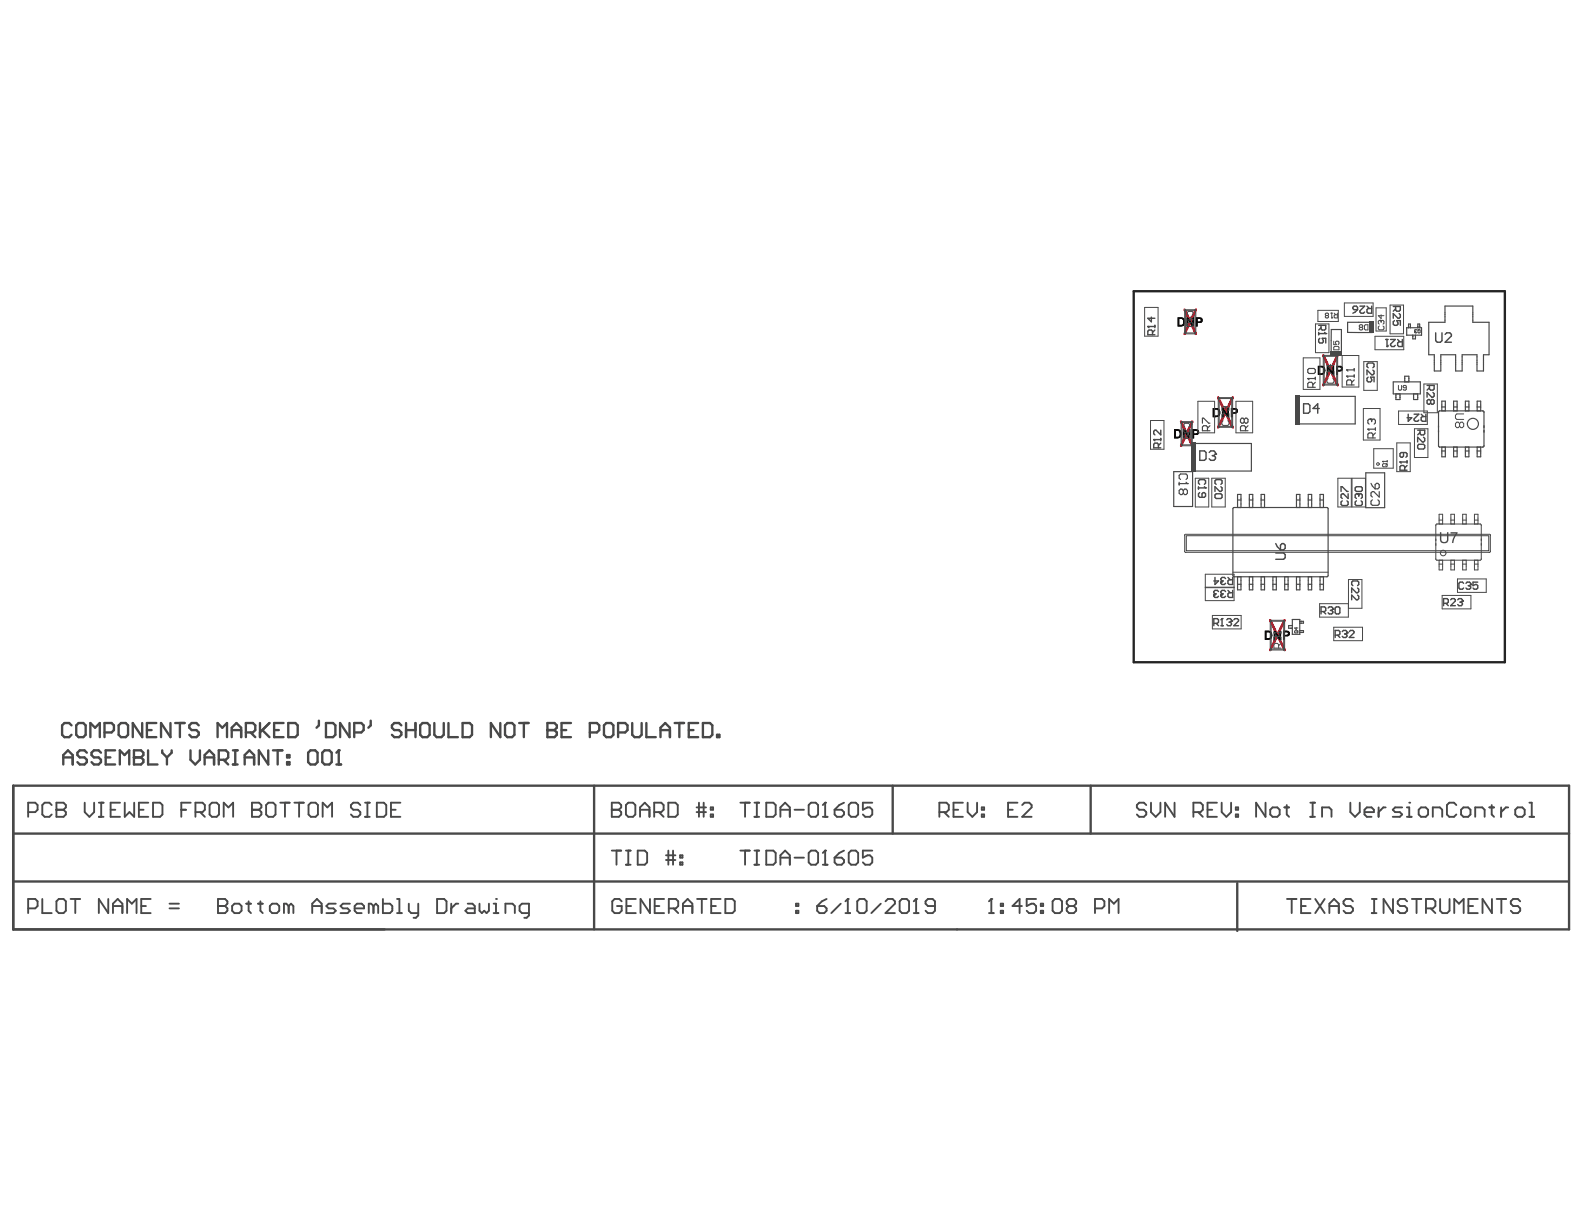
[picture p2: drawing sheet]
<svg xmlns="http://www.w3.org/2000/svg" width="279mm" height="216mm" viewBox="0 0 279 216" stroke-linecap="round" stroke-linejoin="round" font-family="sans-serif">
<path d="M208.9 54.6l2 4.3M210.9 54.6l-2 4.3M208.3 74.4l2 4.2M210.3 74.4l-2 4.2M214.9 70.1l2.5 5.3M217.4 70.1l-2.5 5.3M233.4 62.7l2.6 5.2M236 62.7l-2.6 5.2M224 109.4l2.6 5.3M226.6 109.4l-2.6 5.3" fill="none" stroke="#ee0e22" stroke-width=".42"/>
<g fill="#000">
<path d="M209.3 56h.3l.7 1.1v-1.1h.3v1.6h-.3l-.7-1.1v1.1h-.3zM208.7 75.7h.3l.7 1.1v-1.1h.3v1.6h-.4l-.6-1v1h-.3zM215.5 72h.3l.7 1.1v-1.1h.3v1.6h-.4l-.6-1.1v1.1h-.3zM234 64.5h.4l.6 1.1v-1.1h.3v1.6h-.3l-.7-1v1h-.3zM224.7 111.2h.3l.7 1.1v-1.1h.3v1.7h-.4l-.6-1.1v1.1h-.3z"/>
<path d="M207.7 56h.7a.82 .82 0 0 1 .6 .8 .82 .82 0 0 1-.7 .8h-.6zM208 56.3v1h.3a.52 .52 0 0 0 .4-.6 .52 .52 0 0 0-.5-.4z"/>
<path d="M207.7 56h.7a.82 .82 0 0 1 .6 .8 .82 .82 0 0 1-.7 .8h-.6zM208 56.3v1h.3a.52 .52 0 0 0 .4-.6 .52 .52 0 0 0-.5-.4z"/>
<path d="M210.9 56h.6a.52 .52 0 0 1 .6 .5 .52 .52 0 0 1-.6 .5h-.2v.6h-.4zM211.3 56.3v.4h.1a.26 .26 0 0 0 .4-.2 .26 .26 0 0 0-.4-.2z"/>
<path d="M210.9 56h.6a.52 .52 0 0 1 .6 .5 .52 .52 0 0 1-.6 .5h-.2v.6h-.4zM211.3 56.3v.4h.1a.26 .26 0 0 0 .4-.2 .26 .26 0 0 0-.4-.2z"/>
<path d="M207.1 75.7h.7a.82 .82 0 0 1 .6 .9 .82 .82 0 0 1-.7 .7h-.6zM207.4 76v1h.2a.52 .52 0 0 0 .5-.5 .52 .52 0 0 0-.5-.5z"/>
<path d="M207.1 75.7h.7a.82 .82 0 0 1 .6 .9 .82 .82 0 0 1-.7 .7h-.6zM207.4 76v1h.2a.52 .52 0 0 0 .5-.5 .52 .52 0 0 0-.5-.5z"/>
<path d="M210.3 75.7h.6a.52 .52 0 0 1 .6 .5 .52 .52 0 0 1-.7 .5h-.2v.6h-.3zM210.6 76v.5h.2a.26 .26 0 0 0 .4-.3 .26 .26 0 0 0-.4-.2z"/>
<path d="M210.3 75.7h.6a.52 .52 0 0 1 .6 .5 .52 .52 0 0 1-.7 .5h-.2v.6h-.3zM210.6 76v.5h.2a.26 .26 0 0 0 .4-.3 .26 .26 0 0 0-.4-.2z"/>
<path d="M213.9 72h.8l.3 .1 .2 .5v.4a.64 .64 0 0 1-.7 .6h-.6zM214.2 72.3v1h.3a.6 .6 0 0 0 .3-1z"/>
<path d="M213.9 72h.8l.3 .1 .2 .5v.4a.64 .64 0 0 1-.7 .6h-.6zM214.2 72.3v1h.3a.6 .6 0 0 0 .3-1z"/>
<path d="M217.1 72h.6a.53 .53 0 0 1 .7 .5 .53 .53 0 0 1-.7 .5h-.3v.6h-.3zM217.4 72.3v.4h.3a.25 .25 0 0 0 .3-.3 .25 .25 0 0 0-.4-.1z"/>
<path d="M217.1 72h.6a.53 .53 0 0 1 .7 .5 .53 .53 0 0 1-.7 .5h-.3v.6h-.3zM217.4 72.3v.4h.3a.25 .25 0 0 0 .3-.3 .25 .25 0 0 0-.4-.1z"/>
<path d="M232.5 64.5h.8l.2 .2 .2 .3v.6a.66 .66 0 0 1-.7 .5h-.5zM232.7 64.8v1.1h.3a.59 .59 0 0 0 .3-1z"/>
<path d="M232.5 64.5h.8l.2 .2 .2 .3v.6a.66 .66 0 0 1-.7 .5h-.5zM232.7 64.8v1.1h.3a.59 .59 0 0 0 .3-1z"/>
<path d="M235.7 64.5l.9 .1a.51 .51 0 0 1 .3 .6 .51 .51 0 0 1-.7 .3h-.2v.6h-.3zM236 64.8v.4h.2a.26 .26 0 0 0 .3-.2 .26 .26 0 0 0-.4-.2z"/>
<path d="M235.7 64.5l.9 .1a.51 .51 0 0 1 .3 .6 .51 .51 0 0 1-.7 .3h-.2v.6h-.3zM236 64.8v.4h.2a.26 .26 0 0 0 .3-.2 .26 .26 0 0 0-.4-.2z"/>
<path d="M223.1 111.2h.7a.82 .82 0 0 1 .6 .9 .82 .82 0 0 1-.7 .8h-.6zM223.4 111.5v1.1h.2a.52 .52 0 0 0 .5-.6 .52 .52 0 0 0-.5-.5z"/>
<path d="M223.1 111.2h.7a.82 .82 0 0 1 .6 .9 .82 .82 0 0 1-.7 .8h-.6zM223.4 111.5v1.1h.2a.52 .52 0 0 0 .5-.6 .52 .52 0 0 0-.5-.5z"/>
<path d="M226.3 111.2h.6a.52 .52 0 0 1 .6 .6 .52 .52 0 0 1-.7 .4h-.2v.7h-.3zM226.6 111.5v.5h.2a.26 .26 0 0 0 .4-.3 .26 .26 0 0 0-.4-.2z"/>
<path d="M226.3 111.2h.6a.52 .52 0 0 1 .6 .6 .52 .52 0 0 1-.7 .4h-.2v.7h-.3zM226.6 111.5v.5h.2a.26 .26 0 0 0 .4-.3 .26 .26 0 0 0-.4-.2z"/>
</g>
<path d="M209.1 94.4h53.6v2.9h-53.6z" fill="none" stroke="#b4b4b4" stroke-width=".18"/>
<path d="M200 51.4h65.4v65.4h-65.4zM209.1 94.4h53.6v2.9h-53.6z" fill="none" stroke="#242424" stroke-width=".42"/>
<g fill="none" stroke="#484848" stroke-width=".18">
<path d="M201.9 54.2h2.4v5.1h-2.4zM209 58.7l1.9 .1-1.9 .1zM209 54.7h1.9l-1.9 .1zM209 54.7h.1l-.1 4.2zM210.8 54.7h.1l-.1 4.2zM232 57.1h2.4v5.1h-2.4zM232.5 54.7h3.6v2h-3.6zM237.1 53.4h5.1v2.4h-5.1zM242.5 59.3h5.1v2.4h-5.1zM242.7 54.3h1.8v4.1h-1.8zM245.2 53.8h2.4v5.1h-2.4zM202.9 74.2h2.4v5h-2.4z"/>
<path d="M208.4 78.5h1.9l-1.9 .1zM208.4 74.4l1.9 .1h-1.9zM208.4 74.4l.1 .1-.1 4.1zM210.2 74.4l.1 .1-.1 4.1zM211.3 70.8h2.9v5.5h-2.9zM214.9 75.2l2.5 .1-2.4 .1zM214.9 70.2h2.5l-2.4 .1zM214.9 70.2h.2l-.1 5.2zM217.3 70.2h.1l-.1 5.2zM218 70.8h3v5.5h-3zM229.9 63.1h2.9v5.6h-2.9zM233.4 62.7l.2 .1-.1 5.1z"/>
<path d="M233.4 67.8h2.5l-2.4 .1zM233.4 62.7l2.5 .1h-2.4zM235.8 62.7l.1 .1v5.1zM236.7 62.7h3v5.6h-3zM240.5 72.1h2.9v5.5h-2.9zM240.6 63.8h2.3v5.1h-2.3zM242.3 79.1h3.4v3.5h-3.4zM246.4 78.1h2.4v5.1h-2.4zM246.7 72.5h5.1v2.4h-5.1zM249.5 75.6h2.4v5.1h-2.4zM251.2 67.7h2.3v5.1h-2.3zM210.8 84.4h2.4v5h-2.4z"/>
<path d="M213.7 84.4h2.4v5h-2.4zM236 84.4h2.4v5h-2.4zM238.5 84.4h2.4v5h-2.4zM253.3 92.6v6M253.5 98.8h7.6M253.5 92.4h7.6M253.8 98.8v1.7h.7v-1.7M253.8 99.5h.7M253.8 91.7h.7M253.8 92.4v-1.7h.7v1.7M255.9 98.8v1.7h.6v-1.7M255.9 99.5h.6"/>
<path d="M255.9 91.7h.6M255.9 92.4v-1.7h.6v1.7M258 98.8v1.7h.6v-1.7M258 99.5h.6M258 92.4v-1.7h.6v1.7M258 91.7h.6M260.1 98.8v1.7h.6v-1.7M260.1 92.4v-1.7h.6v1.7M260.1 99.5h.6M260.1 91.7h.6M261.3 92.6v6M212.6 101.3h5.1v4.6h-5.1z"/>
<path d="M212.6 103.7h5.1M212.6 103.6h5.1M213.9 108.6h5v2.3h-5zM217.5 100.9h16.8M224.1 109.4l.1 .1-.1 5.1zM224.1 114.5l2.5 .1h-2.5zM224.1 109.4l2.5 .1-2.5 .1zM226.5 109.4l.1 .1-.1 5.1zM232.8 106.5h5v2.4h-5zM235.3 110.6h5v2.4h-5zM237.9 102.2h2.3v5.1h-2.3zM254.4 105h5.1v2.4h-5.1z"/>
<path d="M257.1 102.1h5.1v2.4h-5.1z"/>
</g>
<g fill="none" stroke="#484848" stroke-width=".21">
<path d="M242.1 56.8h-4.4v1.8l4.4 .1M248.1 57.8h2.6v1.3h-2.6zM248.5 57.8v-.6h.3v.6M249.2 59.1v.7h.5v-.7M250.1 57.8v-.6h.3v.6M252 56.8h2.9v-2.8h4.9v2.8h2.9v5.8h-1v2.8h-1.2v-2.8h-2.6v2.8h-1.1v-2.8h-2.7v2.8h-1.1v-2.8h-1zM210.7 78.2h10v4.9h-10M229 69.9h10v4.9h-10M234.8 62.5v-4.4h1.8v4.4M245.8 67.4h4.7v2.1h-4.7zM246.2 69.5v1h.7v-1M247.8 67.4v-1h.7v1"/>
<path d="M249.3 69.5v1h.8v-1M253.7 72.7v6M253.9 78.9h7.7M253.9 72.5h7.7M254.3 79.5h.6M254.3 78.9v1.7h.6v-1.7M254.3 71.8h.6M254.3 72.5v-1.7h.6v1.7M256.4 79.5h.6M256.4 78.9v1.7h.6v-1.7M256.4 71.8h.6M256.4 72.5v-1.7h.6v1.7"/>
<path d="M258.5 79.5h.6M258.5 72.5v-1.7h.6v1.7M258.5 78.9v1.7h.6v-1.7M258.5 71.8h.6M260.6 72.5v-1.7h.6v1.7M260.6 78.9v1.7h.6v-1.7M260.6 79.5h.6M260.6 71.8h.6M261.8 72.7v6M207 83.2h3.4v6.1h-3.4zM217.5 89.7v11.8M217.7 89.5h16.4"/>
<path d="M218.3 88.2h.6M218.3 89.5v-2.3h.6v2.3M220.4 88.2h.6M220.4 89.5v-2.3h.6v2.3M222.4 88.2h.7M222.4 89.5v-2.3h.7v2.3M228.7 88.2h.6M228.7 89.5v-2.3h.6v2.3M230.8 89.5v-2.3h.6v2.3M230.8 88.2h.6M232.8 89.5v-2.3h.6v2.3M232.8 88.2h.6"/>
<path d="M234.3 89.7v11.8M240.9 83.4h3.3v6.1h-3.3zM217.7 101.7h16.4M218.3 103.1h.6M218.3 101.7v2.3h.6v-2.3M220.4 103.1h.6M220.4 101.7v2.3h.6v-2.3M222.4 103.1h.7M222.4 101.7v2.3h.7v-2.3M224.5 103.1h.6M224.5 101.7v2.3h.6v-2.3M226.6 103.1h.6"/>
<path d="M226.6 101.7v2.3h.6v-2.3M228 109.3h1.3v2.6h-1.3zM228 110.3h-.7v.5h.7M228.7 103.1h.6M228.7 101.7v2.3h.6v-2.3M229.3 111.2h.6v.4h-.6M229.3 109.6h.6v.3h-.6M230.8 103.1h.6M230.8 101.7v2.3h.6v-2.3M232.8 101.7v2.3h.6v-2.3M232.8 103.1h.6"/>
</g>
<path d="M2.3 138.6h274.5v25.3h-274.5zM104.8 138.6v25.3M157.5 138.6v8.4M192.4 138.6v8.4M2.3 155.5h274.4M2.3 147h274.5M218.2 155.8v8.4" fill="none" stroke="#484848" stroke-width=".42"/>
<g fill="#484848">
<path d="M234.7 61.9h2.1v.8h-2.1z" fill-rule="evenodd"/>
<path d="M241.5 56.7h.8v2.1h-.8z" fill-rule="evenodd"/>
<path d="M210.2 78.1h.8v5.1h-.8z" fill-rule="evenodd"/>
<path d="M228.5 69.8h.8v5.1h-.8z" fill-rule="evenodd"/>
</g>
<g fill="none" stroke="#484848" stroke-width=".33">
<path d="M223.2 141.6v2.5l-1.6-2.5v2.5M224.1 142.8l.4-.4h.8l.4 .4v.9l-.4 .4h-.8l-.4-.4zM226.5 142.4h.9M227 142v1.7l.4 .4M231.1 144.1h.9M231.1 141.6h.9M231.5 141.6v2.5M233.2 144.1v-1.7h1.2l.5 .4v1.3M238.2 141.6v1.6l.8 .9 .8-.9v-1.6M240.7 143.2h1.6v-.4l-.4-.4h-.8l-.4 .4v.9l.4 .4h.8M243.2 142.4v1.7M244.4 142.4h-.4l-.8 .8"/>
<path d="M247.3 142.4h-1.2l-.4 .4 .4 .4h.8l.4 .5-.4 .4h-1.2M248.2 144.1h.8M248.2 142.4h.4v1.7"/>
</g>
<circle cx="248.6" cy="141.6" r=".17" fill="#484848"/>
<g fill="none" stroke="#484848" stroke-width=".33">
<path d="M177.8 142.8h.8M179.5 141.6h-1.7v2.5h1.7M180.3 142l.4-.4h.9l.4 .4v.4l-1.7 1.7h1.7M250.7 142.4h.8l.4 .4v.9l-.4 .4h-.8l-.5-.4v-.9zM252.7 144.1v-1.7h1.3l.4 .4v1.3M256.9 142l-.4-.4h-.9l-.4 .4v1.7l.4 .4h.9l.4-.4M257.7 142.8l.4-.4h.9l.4 .4v.9l-.4 .4h-.9l-.4-.4zM260.2 144.1v-1.7h1.3l.4 .4v1.3M262.7 142.4h.8M263.1 142v1.7l.4 .4M264.8 142.4v1.7M266 142.4h-.4l-.8 .8"/>
<path d="M267.3 142.8l.4-.4h.8l.4 .4v.9l-.4 .4h-.8l-.4-.4zM269.8 144.1h.8M269.8 141.6h.4v2.5"/>
</g>
<g fill="none" stroke="#484848" stroke-width=".18">
<path d="M209.4 57.1l.2-.2h.7l.1 .2v.3l-.1 .2h-.7l-.2-.2zM209.4 56.4h1l-.5-.5v.7M209.6 55.6l-.2-.2v-.3l.2-.2h.7l.1 .2v.3l-.1 .2M233.9 55.7l-.1-.2 .1-.3h.3l.1 .2-.1 .3M233.9 55.7l-.1 .1 .1 .3h.3l.1-.2-.1-.2M233.9 55.7h.3M234.8 55.2h.2M234.9 56.1h.1M234.9 55.2v.9M235 55.9l-.1 .2M235.3 55.2l.3 .3M235.9 55.2v.9h-.4l-.2-.2v-.2l.2-.2h.4"/>
<path d="M243.3 57.5l-.2 .2v.3l.2 .2h.6l.2-.2v-.3l-.2-.2M243.4 56.5h.1M243.4 56.5l-.3 .2v.3l.2 .2M243.4 56.5l.2 .2M243.6 56.7l.2-.2 .3 .2v.3l-.2 .2M243.6 55.5v.7l-.5-.5h1M243.6 56.7v.1M249.5 58.5h.1M249.5 58.5l.1 .2 .3-.1M249.6 58.4l-.1 .1M249.6 58.4h.1M249.9 58.2l-.3-.1-.1 .1 .1 .2"/>
<path d="M250.1 58.2l.1-.1 .3 .1-.1 .5-.3-.1zM250.1 58.1l.2 .2M209 75.3l-.2-.1v-.4l.2-.1h.7l.1 .1v.4l-.1 .1M209 76.7l-.2 .1v.4l.2 .1h.7l.1-.1v-.4l-.3-.1-.2 .1v.5M209 75.7l-.2 .1v.4l.2 .1 .3-.1M209.3 76.2l.2 .1M209.3 76v.2M209.5 76.3h.1M209.7 75.7l.1 .1v.4l-.3 .1M215.7 74.2l-.2 .2v.4l.2 .2h.9l.2-.2v-.4l-.2-.2M215.9 71.7h.1M215.9 71.7h-.2l-.2 .2v.4l.2 .2"/>
<path d="M215.9 71.7l.3 .2M216.2 71.9l.2-.2h.2l.2 .2v.4l-.2 .2M216.2 71.9v.2M216.8 73v.8l-.9-.8h-.2l-.2 .2v.4l.2 .2M234.3 66.8l-.2 .2v.4l.2 .2h.8l.2-.2v-.4l-.2-.2M234.7 64.3v.8l-.6-.6h1.2M235.3 60.2v.6h.4l-.1-.3 .1-.3h.3l.2 .1v.3l-.2 .2M235.3 65.5v.8l-.8-.8h-.2l-.2 .2v.4l.2 .2M235.4 61.1h.6l.2 .2v.4h-.9v-.4zM246.7 68v.7l.1 .1 .4-.1v-.7M248.1 68.4h-.5l-.1-.1 .1-.3 .5 .1v.6l-.2 .1-.4-.1M257.5 74.7l-.3-.2h-.2l-.3 .2v.5l.3 .2h.2l.3-.2"/>
<path d="M257.5 74.7l.2-.2h.2l.3 .2v.5l-.3 .2h-.2l-.2-.2M257.5 74.7v.5M258.2 73h-1.2l-.3 .3v.4l.3 .3h1.2M243.9 81.4h.1M243.9 81.9l.1-.1h.5l.2 .4-.2 .1h-.5zM243.9 81.4h.8M243.9 81.4l.1 .1M244.7 81.2v.3M244.7 81.8l-.3 .3M224.7 111.6h.1M224.7 111.6h1.2M224.7 111.6l.2 .2"/>
<path d="M225.1 112.2h.1M225.1 112.2h-.2l-.2 .2v.5l.2 .2M225.1 112.2l.2 .2M225.3 112.4l.2-.2h.2l.2 .2v.5l-.2 .2M225.3 112.4v.3M225.5 114.3v-.6l-.2-.2h-.4l-.2 .2v.6h1.2M225.9 113.5l-.4 .4M225.9 111.4v.4M228.4 111.3h.4l.1 .2-.4 .1zM228.6 110.7v.4l-.2-.3h.5M228.9 111.3l-.2 .1"/>
</g>
<g fill="none" stroke="#484848" stroke-width=".25">
<path d="M202.5 57.6h.1M202.5 57.6h1.2M202.5 57.6l.2 .2M203.1 55.9v.9l-.6-.7h1.2M203.3 59v-.6l-.2-.2h-.4l-.2 .2v.6h1.2M203.7 58.2l-.4 .4M203.7 57.4v.4M232.6 57.4h1.2v.6l-.2 .2h-.4l-.2-.2v-.6M232.6 58.6v.4M232.6 58.8h1.2M232.8 59.7l-.2 .2v.4l.2 .2h.4l.2-.2-.2-.6h.6v.8M233 57.8l-.4 .4"/>
<path d="M233.6 58.6l.2 .2M233.8 58.8h.1M245.8 54.1h1.2v.6l-.2 .2h-.4l-.2-.2v-.6M246 56.6l-.2 .2v.4l.2 .2h.4l.2-.2-.2-.6h.6v.8M246.2 54.5l-.4 .4M246.8 55.3l.2 .2v.4l-.2 .2h-.2l-.8-.8v.8M203.5 77.5h.1M203.5 77.5h1.2M203.5 77.5l.2 .2M204.3 79v-.6l-.2-.2h-.4l-.2 .2v.6h1.2M204.7 75.9v.8l-.8-.8h-.2l-.2 .2v.4l.2 .2M204.7 78.2l-.4 .4"/>
<path d="M204.7 77.3v.4M241.3 66.5l-.2 .2v.5l.2 .2h.4l.3-.2-.3-.7h.7v.9M241.3 64.9l-.2-.2v-.5l.2-.2h.9l.2 .2v.5l-.2 .2M242.2 65.3l.2 .2v.4l-.2 .2h-.2l-.9-.8v.8M247.6 79.8v.7l-.2 .2h-.3l-.2-.2v-.5l.2-.2h.9l.2 .2v.5l-.2 .2M250.1 75.9h1.2v.6l-.2 .2h-.4l-.2-.2v-.6M250.3 78.4h.8l.2 .2v.4l-.2 .2h-.8l-.2-.2v-.4zM250.5 76.3l-.4 .4M251.1 77.1l.2 .2v.4l-.2 .3h-.2l-.8-.9v.9M251.7 68h1.3v.6l-.2 .2h-.5l-.2-.2v-.6M252.1 68.4l-.4 .4M252.3 70.7l.3-.2h.2l.2 .2v.4l-.2 .2h-.2l-.3-.2"/>
<path d="M252.3 70.7l-.2-.2h-.2l-.2 .2v.4l.2 .2h.2l.2-.2M252.3 70.7v.4M252.8 69.2l.2 .2v.5l-.2 .2h-.2l-.9-.9v.9M214.5 87.1h.8l.3 .2v.4l-.3 .2h-.8l-.2-.2v-.4zM214.5 85.4l-.2-.2v-.4l.2-.2h.8l.3 .2v.4l-.3 .2M215.3 85.9l.3 .2v.4l-.3 .2h-.2l-.8-.8v.8M225 97.5h1.4l.3 .3v.6l-.3 .3h-1.4M225 95.9l.3 .5 .6 .6M225.9 96.2l.2-.3h.3l.3 .3v.5l-.3 .3h-.5zM236.5 86.7v-.8h.3l.8 .8h.2M236.8 88.3l-.3 .3v.4l.3 .2h.8l.2-.2v-.4l-.2-.3M237.8 87.1v.8l-.8-.8h-.2l-.3 .2v.4l.3 .2"/>
<path d="M239.3 88.3l-.3 .3v.4l.3 .2h.8l.2-.2v-.4l-.2-.3M239.3 85.9h.8l.2 .2v.4l-.2 .2h-.8l-.3-.2v-.4zM239.5 87.1h.1M239.5 87.1h-.2l-.3 .2v.4l.3 .2M239.5 87.1l.2 .2M239.7 87.3l.2-.2h.2l.2 .2v.4l-.2 .2M239.7 87.3v.2M246.9 81.5h.1M246.9 81.5h1.3M246.9 81.5l.2 .2M247.8 82.9v-.6l-.2-.2h-.5l-.2 .2v.6h1.3M248.2 82.1l-.4 .4"/>
<path d="M248.2 81.3v.4M214.3 101.9v1.2l.6-.6h-.8M215.3 102.7h.1M215.3 102.7v.2l.3 .2h.4l.2-.2M215.6 102.5h.2M215.6 102.5l-.3 .2M216.2 102.1l-.2-.2h-.4l-.3 .2v.2l.3 .2M216.6 101.9l.4 .4M217.4 101.9v1.2h-.6l-.2-.2v-.4l.2-.2h.6M233 107.9h.6l.2-.2v-.4l-.2-.3h-.6v1.3M233.4 107.9l.4 .4M234.3 107.3l.2-.3h.4l.2 .3v.2"/>
<path d="M234.7 107.7h.2M234.9 107.7l.2 .2v.2l-.2 .2h-.4l-.2-.2M235.1 107.5h.1M235.1 107.5l-.2 .2M235.5 107.3l.2-.3h.4l.2 .3v.8l-.2 .2h-.4l-.2-.2zM235.5 112h.6l.2-.2v-.4l-.2-.2h-.6v1.2M235.9 112l.4 .4M236.8 111.4l.2-.2h.4l.2 .2v.2M237.2 111.8h.2M237.4 111.8l.2 .2v.2l-.2 .2h-.4l-.2-.2M237.6 111.6h.1M237.6 111.6l-.2 .2"/>
<path d="M238 111.4l.2-.2h.4l.2 .2v.2l-.8 .8h.8M238.6 103.3l-.2-.2v-.4l.2-.2h.9l.2 .2v.4l-.2 .2M239.5 103.7l.2 .2v.4l-.2 .3h-.2l-.9-.9v.9M239.5 105l.2 .2v.4l-.2 .2h-.2l-.9-.8v.8M254.6 106.4h.7l.2-.2v-.4l-.2-.2h-.7v1.2M255 106.4l.5 .4M255.9 105.8l.2-.2h.4l.2 .2v.2l-.8 .8h.8M257.1 105.8l.2-.2h.4l.3 .2v.2M257.5 106.2h.2M257.7 106.2l.3 .2v.2l-.3 .2h-.4l-.2-.2M258 106h.1M258 106l-.3 .2"/>
<path d="M258.2 102.9l-.2-.2h-.5l-.2 .2v.8l.2 .2h.5l.2-.2M258.6 102.9l.2-.2h.4l.2 .2v.2M259 103.3h.2M259.2 103.3l.2 .2v.2l-.2 .2h-.4l-.2-.2M259.4 103.1h.1M259.4 103.1l-.2 .2M260.7 102.7h-.9v.6l.4-.2h.2l.3 .2v.4l-.3 .2h-.4l-.2-.2"/>
</g>
<g fill="none" stroke="#484848" stroke-width=".21">
<path d="M212.1 74.6v-.8h.2l.9 .8h.2M213 76v-.7l-.2-.2h-.5l-.2 .2v.7h1.3M213.4 75.1l-.4 .4M219.5 74l-.2-.2h-.3l-.2 .2v.4l.2 .2h.3l.2-.2M219.5 74l.2-.2h.2l.2 .2v.4l-.2 .2h-.2l-.2-.2M219.5 74v.4M219.7 76v-.7l-.2-.2h-.5l-.2 .2v.7h1.3M220.1 75.1l-.4 .4M230.7 66.8h.1M230.7 65.2l.2-.2h.9l.2 .2v.5l-.2 .2h-.9l-.2-.2zM230.7 66.8l.2 .2M230.7 66.8h1.3"/>
<path d="M231.6 68.3v-.6l-.3-.3h-.4l-.2 .3v.6h1.3M232 67.4l-.4 .5M232 66.5v.5M241.3 75.7h.1M241.3 75.7l.2 .2M241.3 75.7h1.3M241.7 73.9h.1M241.7 73.9h-.2l-.2 .3v.4l.2 .2M241.7 73.9l.2 .3M241.9 74.2l.3-.3h.2l.2 .3v.4l-.2 .2M241.9 74.2v.2M242.2 77.3v-.7l-.3-.2h-.4l-.2 .2v.7h1.3"/>
<path d="M242.6 76.4l-.4 .4M242.6 75.5v.4M208 85.1v.4M208 85.3h1.4M208.2 84.6l-.2-.3v-.5l.2-.2h1l.2 .2v.5l-.2 .3M208.7 86.5l.3-.2h.2l.2 .2v.5l-.2 .2h-.2l-.3-.2M208.7 86.5l-.2-.2h-.3l-.2 .2v.5l.2 .2h.3l.2-.2M208.7 86.5v.5M209.2 85.1l.2 .2M209.4 85.3h.1M241.8 85.3l.3 .4 .5 .5M242.1 88.2l-.3 .2v.5l.3 .2h.9l.3-.2v-.5l-.3-.2"/>
<path d="M242.6 85.5l.2-.2h.2l.3 .2v.5l-.3 .2h-.4zM243.3 86.7v1l-1-1h-.2l-.3 .3v.4l.3 .3"/>
</g>
<g fill="#484848">
<path d="M254 93.9h.2v1.1a.51 .51 0 0 0 .5 .6 .51 .51 0 0 0 .5-.6v-1.1h.3v1.1a.75 .75 0 0 1-.8 .8 .75 .75 0 0 1-.7-.8z"/>
<path d="M255.9 93.9h1.2v.2l-.6 .9-.1 .8h-.3l.1-.6 .3-.7 .3-.4h-.9z"/>
</g>
<g fill="none" stroke="#484848" stroke-width=".25">
<path d="M244.4 59.9h.5M244.7 59.9v1.2M245.3 59.9h.8l-.8 .8v.2l.2 .2h.4l.2-.2M246.5 59.9l.4 .4M247.4 59.9v1.2h-.7l-.2-.2v-.4l.2-.2h.7M211.6 79.5h.9l.2 .3v1.1l-.2 .3h-.9zM213.3 79.8l.3-.3h.5l.3 .3v.3M244.7 61.1h.1M244.9 60.9l-.2 .2M213.8 80.4h.3M214.1 80.4l.3 .2v.3l-.3 .3h-.5l-.3-.3M214.4 80.1h.1"/>
<path d="M214.4 80.1l-.3 .3M214.1 105h.1M214.1 105v.2l.2 .2h.4l.2-.2M214.1 110h.6l.2-.3v-.4l-.2-.2h-.6v1.3M214.3 104.8h.2M214.3 104.8l-.2 .2M214.5 110l.4 .4M214.9 104.3l-.2-.2h-.4l-.2 .2v.3l.2 .2M215.3 105h.1M215.3 105v.2l.3 .2h.4l.2-.2M215.3 110.4h.5M215.6 104.8l-.3 .2"/>
<path d="M215.6 104.8h.2M215.6 109.1h.1M215.6 109.1l-.3 .2M215.6 109.1v1.3M216.2 104.3l-.2-.2h-.4l-.3 .2v.3l.3 .2M216.4 109.3l.2-.2h.4l.2 .2v.2M216.6 104.1l.4 .5M216.8 109.7h.2M217 109.7l.2 .3v.2l-.2 .2h-.4l-.2-.2M217.2 109.5h.1M217.2 109.5l-.2 .2M217.4 104.1v1.3h-.6l-.2-.2v-.4l.2-.2h.6"/>
<path d="M217.6 109.3l.2-.2h.5l.2 .2v.2l-.9 .9h.9"/>
</g>
<g fill="none" stroke="#484848" stroke-width=".33">
<path d="M144.1 159.8h1.3l.4 .4v.4l-.4 .5h-.8l-.5-.5zM145.8 158.6l-.8 .4-.9 .8M148.3 159.4l-1.7 1.7M149.5 158.6v2.5M202.2 142l-.4-.4h-.9l-.4 .4v.4l.4 .4h.9l.4 .4v.5l-.4 .4h-.9l-.4-.4M203 141.6v1.6l.9 .9 .8-.9v-1.6M207.2 141.6v2.5l-1.7-2.5v2.5M210.5 143.2h1.2l.5-.4v-.8l-.5-.4h-1.2v2.5M211.3 143.2l.9 .9M213 142.8h.8M214.7 141.6h-1.7v2.5h1.7M215.5 141.6v1.6l.8 .9 .9-.9v-1.6"/>
<path d="M218 142.4h.4v.4h-.4zM218 143.7h.4v.4h-.4zM149.1 161.1h.9"/>
</g>
<circle cx="149.5" cy="158.6" r=".17" fill="#484848"/>
<path d="M149.5 158.6l-.4 .4M151.2 159l.4-.4h.9l.4 .4v1.6l-.4 .5h-.9l-.4-.5zM155.4 159.4l-1.7 1.7M156.2 159l.4-.4h.8l.5 .4v.4l-1.7 1.7h1.7M158.7 159l.4-.4h.8l.4 .4v1.6l-.4 .5h-.8l-.4-.5zM161.6 158.6v2.5M161.2 161.1h.8" fill="none" stroke="#484848" stroke-width=".33"/>
<circle cx="161.6" cy="158.6" r=".17" fill="#484848"/>
<g fill="none" stroke="#484848" stroke-width=".33">
<path d="M130.6 141.6h1.7M131.4 141.6v2.5M133.1 141.6h.8M133.1 144.1h.8M133.5 141.6v2.5M135.2 141.6h1.2l.4 .4v1.7l-.4 .4h-1.2zM137.7 144.1v-1.7l.8-.8 .8 .8v1.7M137.7 142.8h1.6M140.1 142.8h1.7M142.6 142l.5-.4h.8l.4 .4v1.7l-.4 .4h-.8l-.5-.4zM145.1 144.1h.9M145.5 141.6v2.5"/>
<path d="M161.6 158.6l-.4 .4M164.9 159.8h-1.2l-.4-.4v-.4l.4-.4h.8l.4 .4v1.6l-.4 .5h-.8l-.4-.5"/>
</g>
<circle cx="145.5" cy="141.6" r=".17" fill="#484848"/>
<g fill="none" stroke="#484848" stroke-width=".33">
<path d="M107.9 141.6v2.5h1.3l.4-.4v-.5l-.4-.4h-1.3M145.5 141.6l-.4 .4M147.2 142.8h1.3l.4 .4v.5l-.4 .4h-.9l-.4-.4zM148.9 141.6l-.9 .4-.8 .8M149.7 142l.4-.4h.9l.4 .4v1.7l-.4 .4h-.9l-.4-.4zM153.9 141.6h-1.7v1.2l.8-.4h.4l.5 .4v.9l-.5 .4h-.8l-.4-.4M165.7 143.2h1.2l.5-.4v-.8l-.5-.4h-1.2v2.5M166.5 143.2l.9 .9M168.2 142.8h.8M169.8 141.6h-1.6v2.5h1.6M170.7 141.6v1.6l.8 .9 .8-.9v-1.6M173.2 143.7h.4v.4h-.4z"/>
<path d="M173.2 142.4h.4v.4h-.4z"/>
</g>
<circle cx="107.9" cy="142.8" r=".17" fill="#484848"/>
<g fill="none" stroke="#484848" stroke-width=".33">
<path d="M107.9 141.6h1.3l.4 .4v.4l-.4 .4h-1.3M110.4 142l.4-.4h.9l.4 .4v1.7l-.4 .4h-.9l-.4-.4zM112.9 142.8h1.7M112.9 144.1v-1.7l.8-.8 .9 .8v1.7M115.4 143.2h1.2l.5-.4v-.8l-.5-.4h-1.2v2.5M116.2 143.2l.9 .9M117.9 141.6h1.2l.4 .4v1.7l-.4 .4h-1.2zM122.9 143.2h1.6M122.9 142.4h1.6M123.3 141.6v2.5M124.1 141.6v2.5M125.4 142.4h.4v.4h-.4z"/>
<path d="M125.4 143.7h.4v.4h-.4zM130.6 150h1.7M131.4 150v2.5M133.1 150h.8M133.1 152.5h.8M133.5 150v2.5M135.2 150h1.2l.4 .5v1.6l-.4 .4h-1.2zM137.7 152.5v-1.6l.8-.9 .8 .9v1.6M137.7 151.3h1.6M140.1 151.3h1.7M143.1 150h.8l.4 .5v1.6l-.4 .4h-.8l-.5-.4v-1.6zM145.1 152.5h.9"/>
<path d="M145.5 150v2.5"/>
</g>
<path d="M253.2 58.7v1.4l.3 .3h.6l.2-.3v-1.4M254.9 59l.3-.3h.5l.3 .3v.3l-1.1 1.1h1.1M248.4 73.1v1.2l.6-.6h-.8M249.4 73.1h.9l-.9 .8v.2l.2 .2h.5l.2-.2M250.7 73.1l.4 .4M251.5 73.1v1.2h-.6l-.2-.2v-.4l.2-.2h.6M211.4 85.9v.4M211.4 86.1h1.2M211.6 85.4l-.2-.2v-.4l.2-.2h.8l.2 .2v.4l-.2 .2M211.6 86.9l-.2 .2v.4l.2 .2h.8l.2-.2v-.4l-.2-.2h-.2l-.2 .2v.6M212.4 85.9l.2 .2M212.6 86.1h.1" fill="none" stroke="#484848" stroke-width=".25"/>
<circle cx="145.5" cy="150" r=".17" fill="#484848"/>
<g fill="none" stroke="#484848" stroke-width=".33">
<path d="M107.9 150h1.7M108.7 150v2.5M109.7 159l-.5-.4h-.8l-.4 .4v1.6l.4 .5h.8l.5-.5v-.8h-.9M110.4 152.5h.8M110.4 150h.8M110.5 159.8h.8M110.8 150v2.5M112.2 158.6h-1.7v2.5h1.7M112.5 150h1.2l.4 .5v1.6l-.4 .4h-1.2zM114.6 158.6v2.5l-1.6-2.5v2.5M115.5 159.8h.8M117.1 158.6h-1.6v2.5h1.6"/>
<path d="M117.5 150.9h1.6M117.5 151.7h1.6M117.9 150v2.5M118.7 150v2.5M120 152.1h.4v.4h-.4zM120 150.9h.4v.4h-.4zM120.5 159.8h1.6M123 158.6h1.6M123.8 158.6v2.5M125.4 159.8h.9M127.1 158.6h-1.7v2.5h1.7M127.9 158.6h1.3l.4 .4v1.6l-.4 .5h-1.3z"/>
<path d="M140.4 159.4h.4v.4h-.4zM145.5 150l-.4 .5M147.2 151.3h1.3l.4 .4v.4l-.4 .4h-.9l-.4-.4zM148.9 150l-.9 .5-.8 .8M149.7 150.5l.4-.5h.9l.4 .5v1.6l-.4 .4h-.9l-.4-.4zM153.9 150h-1.7v1.3l.8-.4h.4l.5 .4v.8l-.5 .4h-.8l-.4-.4M174.9 158.6v2.5M118 160.2h1.2l.4-.4v-.8l-.4-.4h-1.2v2.5M118.8 160.2l.8 .9M120.5 161.1v-1.7l.8-.8 .8 .8v1.7M140.4 160.6h.4v.5h-.4zM174.4 161.1h.9"/>
</g>
<path d="M237.5 66.4h.1M237.5 65.2h.1M237.5 66.4l.3 .2M237.5 66.4h1.4M237.5 65.2h1.4M237.5 65.2l.3 .3M238.4 67.9v-.7l-.2-.2h-.4l-.3 .2v.7h1.4M238.9 67l-.5 .5M238.9 65v.5M238.9 66.1v.5" fill="none" stroke="#484848" stroke-width=".21"/>
<path d="M229.9 71.2h.9l.2 .3v1.1l-.2 .3h-.9zM232.7 72.1h-1.1l.8-.9v1.7" fill="none" stroke="#484848" stroke-width=".25"/>
<circle cx="174.9" cy="158.6" r=".17" fill="#484848"/>
<g fill="none" stroke="#484848" stroke-width=".33">
<path d="M174.9 158.6l-.5 .4M176.5 159.4h.4v.4h-.4zM180.3 159.8h-1.7l1.2-1.2v2.5M182.8 158.6h-1.7v1.2l.8-.4h.4l.5 .4v.8l-.5 .5h-.8l-.4-.5M183.6 159.4h.4v.4h-.4zM185.7 159l.4-.4h.8l.4 .4v1.6l-.4 .5h-.8l-.4-.5zM188.6 159.8h.8M188.6 159.8l-.4 .4v.4l.4 .5h.8l.4-.5v-.4l-.4-.4M188.6 159.8l-.4-.4v-.4l.4-.4h.8l.4 .4v.4l-.4 .4M176.5 160.6h.4v.5h-.4zM183.6 160.6h.4v.5h-.4zM193.1 160.2h1.3l.4-.4v-.8l-.4-.4h-1.3v2.5"/>
<path d="M195.6 161.1v-2.5l.9 .8 .8-.8v2.5"/>
</g>
<path d="M54.4 132.8l.4-.4h.8l.4 .4v1.6l-.4 .4h-.8l-.4-.4zM56.8 132.8l.5-.4h.8l.4 .4v1.6l-.4 .4h-.8l-.5-.4zM59.3 134.8h.9M59.8 132.4v2.4" fill="none" stroke="#484848" stroke-width=".42"/>
<circle cx="59.8" cy="132.4" r=".21" fill="#484848"/>
<path d="M59.8 132.4l-.5 .4" fill="none" stroke="#484848" stroke-width=".42"/>
<path d="M238.6 54.2l.2-.2h.5l.2 .2v.4h-.7l-.2-.2zM239.5 54.6l-.9 .6M239.9 54h.8l-.8 .8v.2l.2 .2h.4l.2-.2M241.1 54l.4 .4M242 54v1.2h-.7l-.2-.2v-.4l.2-.2h.7" fill="none" stroke="#484848" stroke-width=".25"/>
<path d="M239.9 57.7l-.1-.1 .1-.3h.3l.2 .1-.2 .3M239.9 57.7l-.1 .2 .1 .3h.3l.2-.2-.2-.3M239.9 57.7h.3M240.8 57.3h.5v.9h-.5l-.1-.2v-.6z" fill="none" stroke="#484848" stroke-width=".18"/>
<g fill="none" stroke="#484848" stroke-width=".33">
<path d="M7.5 158.6v2.5h1.6M10 159l.4-.4h.8l.4 .4v1.6l-.4 .5h-.8l-.4-.5zM12.4 158.6h1.7M13.3 158.6v2.5M19.1 158.6v2.5l-1.7-2.5v2.5M19.9 159.8h1.7M24.9 159.8h.8M26.6 158.6h-1.7v2.5h1.7M29.9 159.4h1.7M38.5 158.6v2.5h1.2l.4-.5v-.4l-.4-.4h-1.2M227 158.6h1.7M227.8 158.6v2.5"/>
<path d="M229.5 159.8h.8M231.2 158.6h-1.7v2.5h1.7M232 158.6l1.7 2.5M233.7 158.6l-1.7 2.5M234.5 159.8h1.7M238.6 159l-.4-.4h-.8l-.4 .4v.4l.4 .4h.8l.4 .4v.4l-.4 .5h-.8l-.4-.5M242 158.6h.8M242.4 158.6v2.5M245.7 158.6v2.5l-1.7-2.5v2.5M248.2 159l-.4-.4h-.8l-.5 .4v.4l.5 .4h.8l.4 .4v.4l-.4 .5h-.8l-.5-.5M249 158.6h1.7M249.9 158.6v2.5"/>
<path d="M254 158.6v2l.4 .5h.9l.4-.5v-2M259 159.8h.8M260.7 158.6h-1.7v2.5h1.7M263.2 158.6v2.5l-1.7-2.5v2.5M264 158.6h1.7M264.8 158.6v2.5M268.1 159l-.4-.4h-.8l-.4 .4v.4l.4 .4h.8l.4 .4v.4l-.4 .5h-.8l-.4-.5M5 160.2h1.2l.4-.4v-.8l-.4-.4h-1.2v2.5M19.9 161.1v-1.7l.9-.8 .8 .8v1.7M22.4 161.1v-2.5l.9 .8 .8-.8v2.5M29.9 160.2h1.7M234.5 161.1v-1.7l.8-.8 .9 .8v1.7"/>
<path d="M242 161.1h.8M251.5 160.2h1.3l.4-.4v-.8l-.4-.4h-1.3v2.5M252.4 160.2l.8 .9M256.5 161.1v-2.5l.8 .8 .9-.8v2.5"/>
</g>
<circle cx="38.5" cy="159.8" r=".17" fill="#484848"/>
<g fill="none" stroke="#484848" stroke-width=".33">
<path d="M38.5 158.6h1.2l.4 .4v.4l-.4 .4h-1.2M40.9 159.8l.5-.4h.8l.4 .4v.8l-.4 .5h-.8l-.5-.5zM43.4 159.4h.9M43.9 159v1.6l.4 .5M45.5 159.4h.8M45.9 159v1.6l.4 .5M47.6 159.8l.4-.4h.8l.5 .4v.8l-.5 .5h-.8l-.4-.5zM50.9 159.8l-.4-.4h-.4v1.7M50.9 159.8v1.3M50.9 159.8l.4-.4 .4 .4v1.3M55.1 159.8h1.6M59.2 159.4h-1.2l-.4 .4 .4 .4h.8l.4 .4-.4 .5h-1.2"/>
<path d="M61.7 159.4h-1.2l-.4 .4 .4 .4h.8l.4 .4-.4 .5h-1.2M65.9 159.8l-.4-.4h-.5v1.7M65.9 159.8v1.3M65.9 159.8l.4-.4 .4 .4v1.3M67.5 158.6v2.5h1.3l.4-.5v-.8l-.4-.4h-1.3M70 158.6h.4v2.5M72.1 159.4v1.2l.4 .5h1.3M73.8 159.4v2.1l-.4 .4h-.5M77.1 158.6h1.2l.5 .4v1.6l-.5 .5h-1.2zM79.6 159.4v1.7M80.8 159.4h-.4l-.8 .8M82.5 159.4h.8l.4 .4v1.3h-1.2l-.4-.5 .4-.4h1.2"/>
<path d="M84.6 159.4v1.2l.4 .5 .4-.5 .4 .5 .4-.5v-1.2M87.1 159.4h.4v1.7M55.1 161.1v-1.7l.8-.8 .8 .8v1.7M62.6 160.2h1.6v-.4l-.4-.4h-.8l-.4 .4v.8l.4 .5h.8M70 161.1h.9M87.1 161.1h.8"/>
</g>
<circle cx="87.5" cy="158.6" r=".17" fill="#484848"/>
<path d="M5 143.2h1.2l.4-.4v-.8l-.4-.4h-1.2v2.5M9.1 142l-.4-.4h-.8l-.4 .4v1.7l.4 .4h.8l.4-.4M10 141.6v2.5h1.2l.4-.4v-.5l-.4-.4h-1.2M89.1 161.1v-1.7h1.3l.4 .4v1.3M93.3 161.1h-1.2l-.5-.5v-.8l.5-.4h1.2v2.1l-.4 .4h-.4" fill="none" stroke="#484848" stroke-width=".33"/>
<circle cx="10" cy="142.8" r=".17" fill="#484848"/>
<g fill="none" stroke="#484848" stroke-width=".33">
<path d="M10 141.6h1.2l.4 .4v.4l-.4 .4h-1.2M14.9 141.6v1.6l.9 .9 .8-.9v-1.6M17.4 141.6h.9M17.4 144.1h.9M17.8 141.6v2.5M19.5 142.8h.8M21.2 141.6h-1.7v2.5h1.7M22 141.6v2.5l.8-.9 .9 .9v-2.5M24.5 142.8h.8M26.2 141.6h-1.7v2.5h1.7M27 141.6h1.2l.5 .4v1.7l-.5 .4h-1.2zM32 142.8h.8"/>
<path d="M33.6 141.6h-1.6v2.5M34.5 143.2h1.2l.4-.4v-.8l-.4-.4h-1.2v2.5M35.3 143.2l.8 .9M37 142l.4-.4h.8l.4 .4v1.7l-.4 .4h-.8l-.4-.4zM39.5 144.1v-2.5l.8 .8 .8-.8v2.5M44.4 141.6v2.5h1.3l.4-.4v-.5l-.4-.4h-1.3"/>
</g>
<circle cx="44.4" cy="142.8" r=".17" fill="#484848"/>
<g fill="none" stroke="#484848" stroke-width=".33">
<path d="M44.4 141.6h1.3l.4 .4v.4l-.4 .4h-1.3M46.9 142l.5-.4h.8l.4 .4v1.7l-.4 .4h-.8l-.5-.4zM49.4 141.6h1.7M50.3 141.6v2.5M51.9 141.6h1.7M52.8 141.6v2.5M54.4 142l.4-.4h.9l.4 .4v1.7l-.4 .4h-.9l-.4-.4zM56.9 144.1v-2.5l.8 .8 .9-.8v2.5M63.6 142l-.5-.4h-.8l-.4 .4v.4l.4 .4h.8l.5 .4v.5l-.5 .4h-.8l-.4-.4M64.4 141.6h.8M64.4 144.1h.8M64.8 141.6v2.5"/>
<path d="M66.5 141.6h1.2l.4 .4v1.7l-.4 .4h-1.2zM69 142.8h.8M70.6 141.6h-1.6v2.5h1.6"/>
</g>
<path d="M11.2 134.8v-1.6l.8-.8 .8 .8v1.6M11.2 133.6h1.6M15.3 132.8l-.4-.4h-.8l-.4 .4v.4l.4 .4h.8l.4 .4v.4l-.4 .4h-.8l-.4-.4M17.8 132.8l-.4-.4h-.8l-.5 .4v.4l.5 .4h.8l.4 .4v.4l-.4 .4h-.8l-.5-.4M18.6 133.6h.9M20.3 132.4h-1.7v2.4h1.7M21.1 134.8v-2.4l.9 .8 .8-.8v2.4M23.6 132.4v2.4h1.3l.4-.4v-.4l-.4-.4h-1.3" fill="none" stroke="#484848" stroke-width=".42"/>
<circle cx="23.6" cy="133.6" r=".21" fill="#484848"/>
<g fill="none" stroke="#484848" stroke-width=".42">
<path d="M12.6 127.9l-.4-.4h-.8l-.4 .4v1.7l.4 .4h.8l.4-.4M13.4 127.9l.5-.4h.8l.4 .4v1.7l-.4 .4h-.8l-.5-.4zM15.9 130v-2.5l.9 .9 .8-.9v2.5M18.4 129.2h1.3l.4-.4v-.9l-.4-.4h-1.3v2.5M20.9 127.9l.4-.4h.9l.4 .4v1.7l-.4 .4h-.9l-.4-.4zM23.6 132.4h1.3l.4 .4v.4l-.4 .4h-1.3M25.1 127.5v2.5l-1.7-2.5v2.5M25.9 128.8h.8M26.1 132.4v2.4h1.7M27.6 127.5h-1.7v2.5h1.7M28.6 132.4v.4l.8 .8M29.4 133.6v1.2"/>
<path d="M30.1 127.5v2.5l-1.7-2.5v2.5M30.3 132.4v.4l-.9 .8M30.9 127.5h1.7M31.7 127.5v2.5M33.6 132.4v1.6l.8 .8 .9-.8v-1.6M35.1 127.9l-.5-.4h-.8l-.4 .4v.5l.4 .4h.8l.5 .4v.4l-.5 .4h-.8l-.4-.4M36.1 133.6h1.7M36.1 134.8v-1.6l.8-.8 .9 .8v1.6M38.4 130v-2.5l.8 .9 .8-.9v2.5M38.6 134h1.2l.4-.4v-.8l-.4-.4h-1.2v2.4M39.4 134l.8 .8M40.9 128.8h1.6"/>
<path d="M40.9 130v-1.6l.8-.9 .8 .9v1.6M41.1 132.4h.8M41.1 134.8h.8M41.5 132.4v2.4M43.2 133.6h1.6M43.2 134.8v-1.6l.8-.8 .8 .8v1.6M43.4 129.2h1.2l.4-.4v-.9l-.4-.4h-1.2v2.5M44.2 129.2l.8 .8M45.9 127.5v2.5M46.3 128.8l1.2 1.2M47.3 132.4v2.4l-1.6-2.4v2.4M47.5 127.5l-1.6 1.7"/>
<path d="M48.1 132.4h1.7M48.4 128.8h.8M49 132.4v2.4M50 127.5h-1.6v2.5h1.6M50.6 133.2h.5v.4h-.5zM50.6 134.4h.5v.4h-.5zM50.8 127.5h1.3l.4 .4v1.7l-.4 .4h-1.3zM56.2 127.1v.8l-.4 .5M57.5 127.5h1.2l.5 .4v1.7l-.5 .4h-1.2zM61.7 127.5v2.5l-1.7-2.5v2.5M62.5 129.2h1.2l.4-.4v-.9l-.4-.4h-1.2v2.5M65.4 127.1v.8l-.4 .5"/>
<path d="M70.8 127.9l-.4-.4h-.9l-.4 .4v.5l.4 .4h.9l.4 .4v.4l-.4 .4h-.9l-.4-.4M71.6 128.8h1.7M71.6 127.5v2.5M73.3 127.5v2.5M74.1 127.9l.4-.4h.9l.4 .4v1.7l-.4 .4h-.9l-.4-.4zM76.6 127.5v2.1l.4 .4h.9l.4-.4v-2.1M79.1 127.5v2.5h1.7M81.6 127.5h1.2l.5 .4v1.7l-.5 .4h-1.2zM88.2 127.5v2.5l-1.6-2.5v2.5M89.1 127.9l.4-.4h.8l.4 .4v1.7l-.4 .4h-.8l-.4-.4zM91.6 127.5h1.6M92.4 127.5v2.5"/>
<path d="M96.6 127.5v2.5h1.2l.4-.4v-.4l-.4-.4h-1.2"/>
</g>
<circle cx="96.6" cy="128.8" r=".21" fill="#484848"/>
<g fill="none" stroke="#484848" stroke-width=".42">
<path d="M96.6 127.5h1.2l.4 .4v.5l-.4 .4h-1.2M99.1 128.8h.8M100.7 127.5h-1.6v2.5h1.6M104 129.2h1.3l.4-.4v-.9l-.4-.4h-1.3v2.5M106.9 127.5h.9l.4 .4v1.7l-.4 .4h-.9l-.4-.4v-1.7zM109 129.2h1.3l.4-.4v-.9l-.4-.4h-1.3v2.5M111.5 127.5v2.1l.4 .4h.9l.4-.4v-2.1M114 127.5v2.5h1.7M116.5 128.8h1.7M116.5 130v-1.6l.8-.9 .9 .9v1.6M119 127.5h1.7M119.8 127.5v2.5"/>
<path d="M121.5 128.8h.8M123.2 127.5h-1.7v2.5h1.7M124 127.5h1.2l.4 .4v1.7l-.4 .4h-1.2zM126.5 129.6h.4v.4h-.4z"/>
</g>
<g fill="none" stroke="#484848" stroke-width=".18">
<path d="M253.3 98.6l.2 .2M253.5 92.4l-.2 .2M261.1 92.4l.2 .2M261.3 98.6l-.2 .2"/>
<circle cx="243" cy="81.8" r=".23"/>
<circle cx="254.6" cy="97.5" r=".49"/>
</g>
<g fill="none" stroke="#484848" stroke-width=".21">
<path d="M253.7 78.7l.2 .2M253.9 72.5l-.2 .2M261.6 72.5l.2 .2M261.8 78.7l-.2 .2M217.7 89.5l-.2 .2M234.1 89.5l.2 .2M217.5 101.5l.2 .2M234.3 101.5l-.2 .2"/>
<circle cx="259.8" cy="74.8" r=".98"/>
</g>
</svg>
